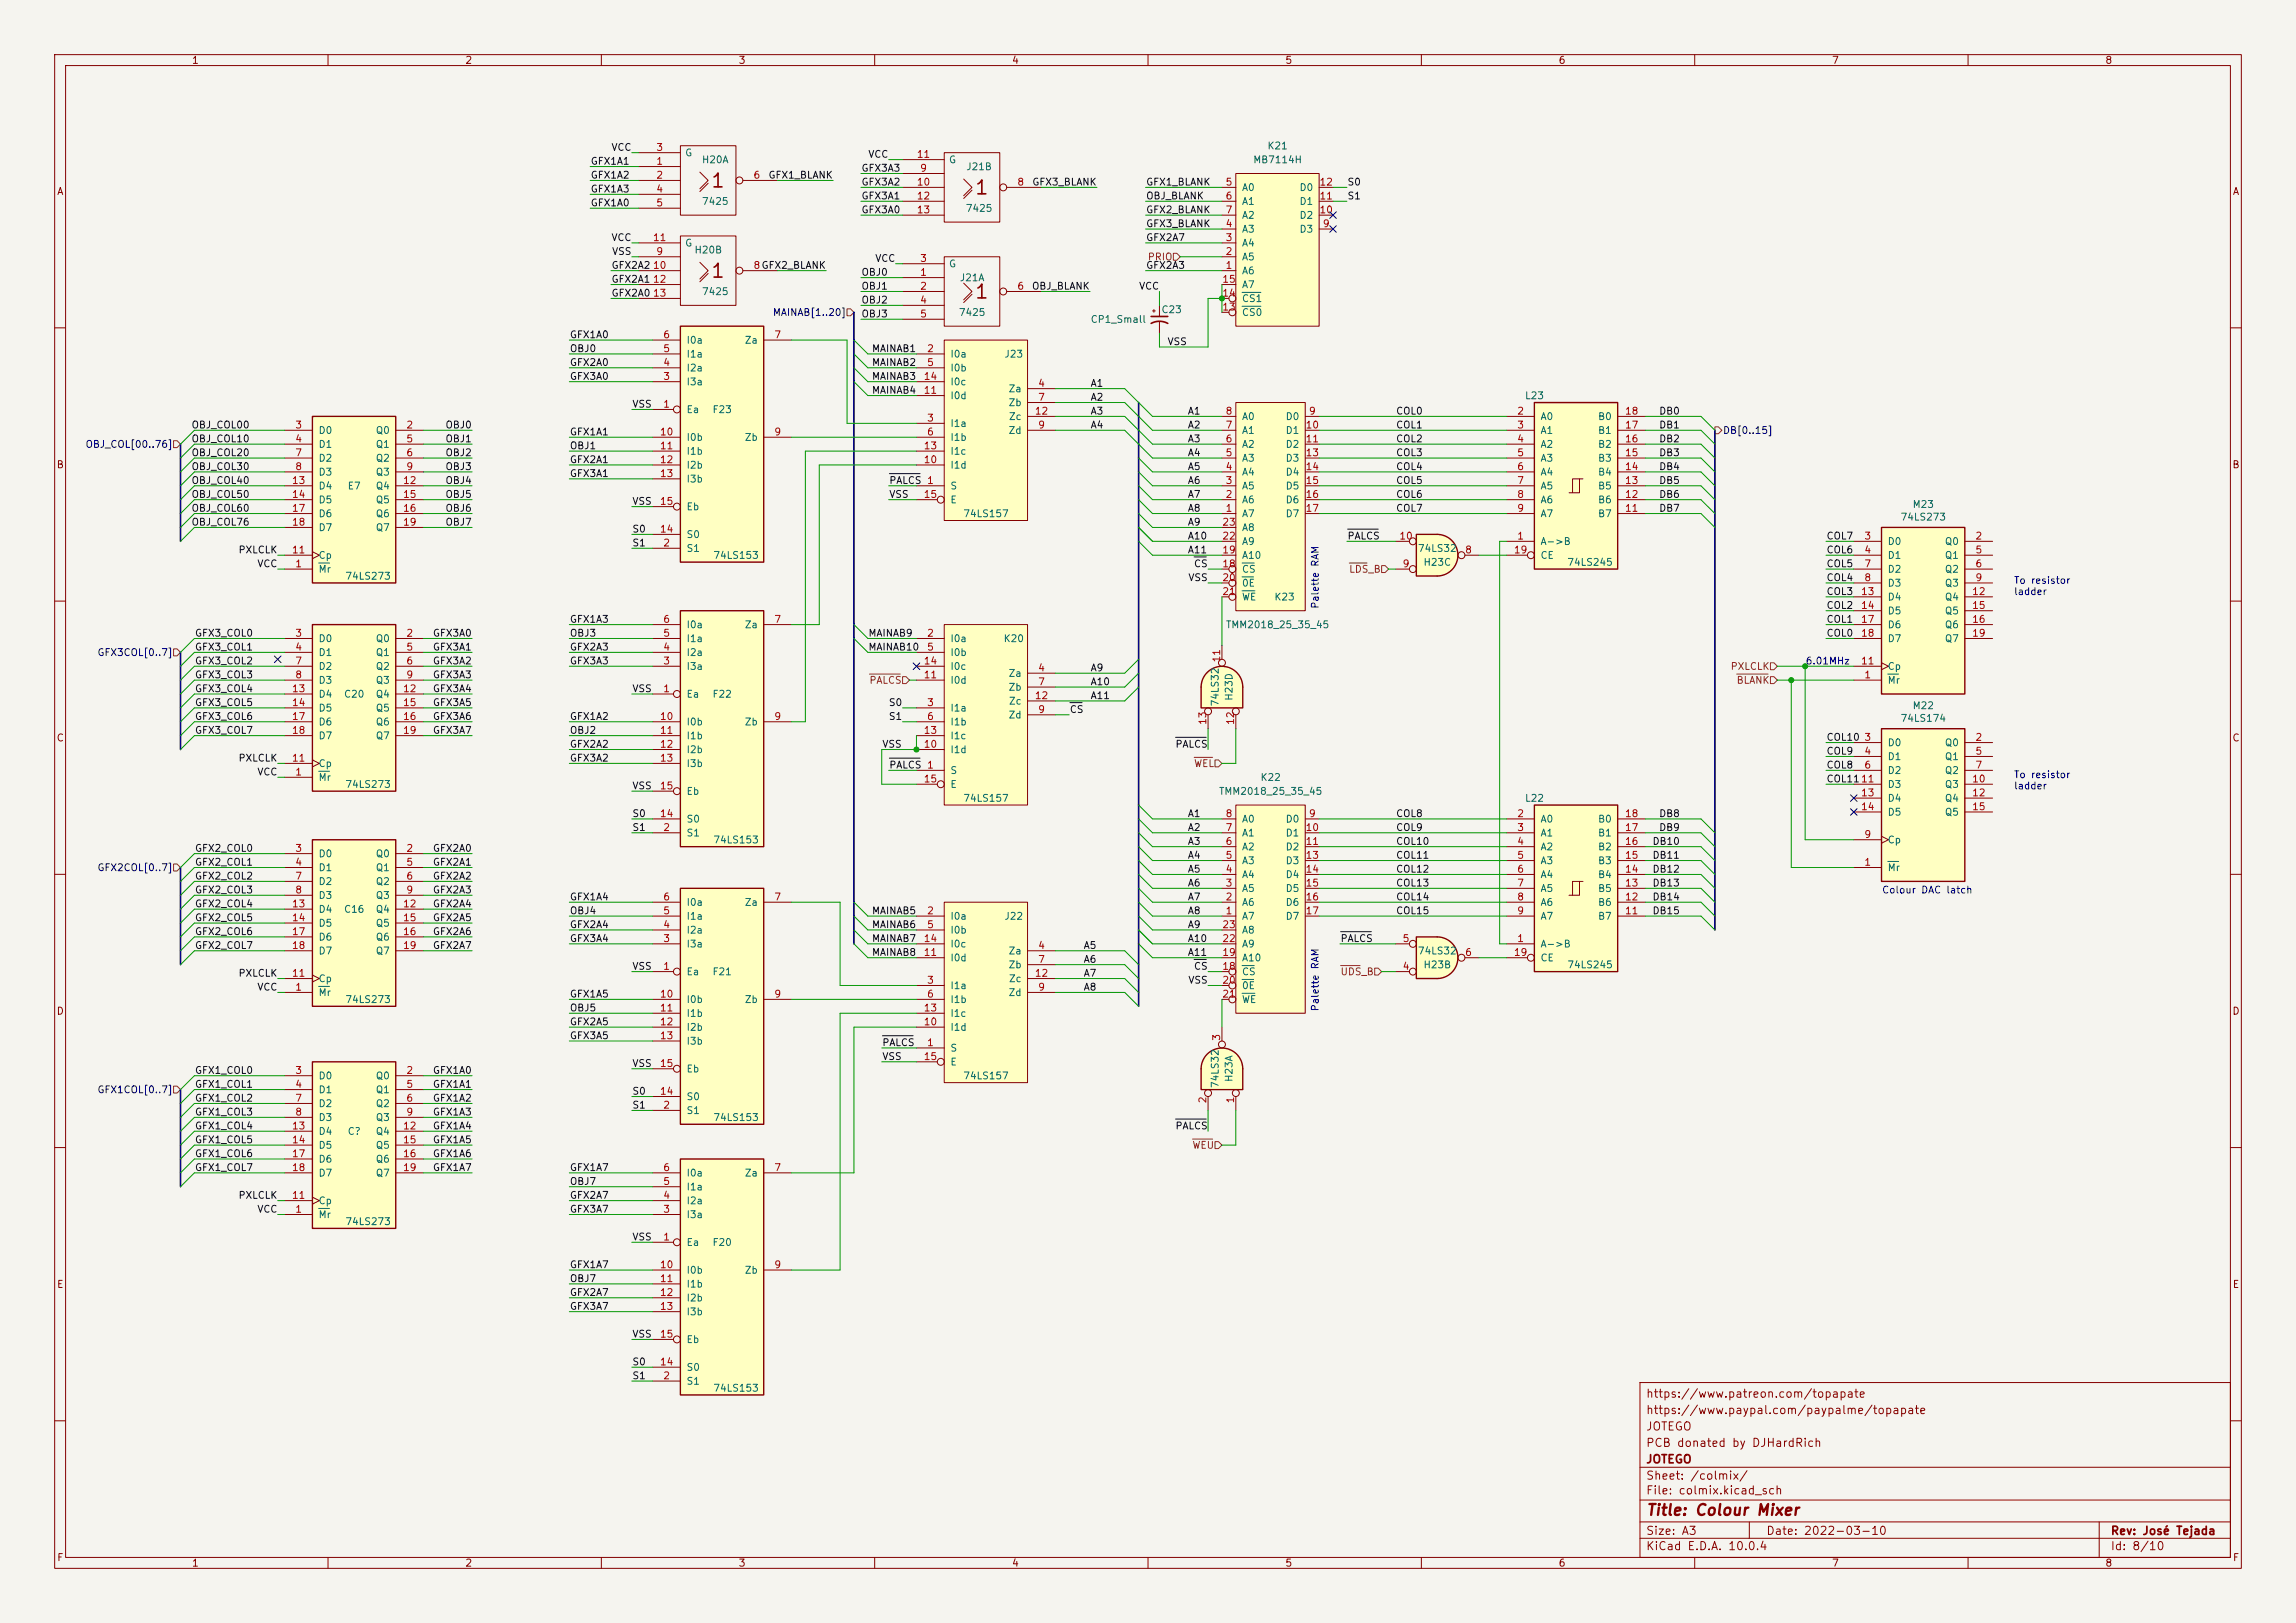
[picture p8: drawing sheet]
<svg xmlns="http://www.w3.org/2000/svg" width="420mm" height="297mm" viewBox="0 0 420 297" stroke-linecap="round" stroke-linejoin="round" font-family="sans-serif">
<defs><g id="words">
<g font-size="2.5" fill="#840000">
<text x="129.9" y="35">1</text>
<text x="178.1" y="36.2">1</text>
<text x="129.9" y="51.5">1</text>
<text x="178.1" y="55.3">1</text>
</g>
<text font-size="2" fill="#840000" x="301" y="277.8">Title: Colour Mixer</text>
<g font-size="1.5" fill="#840000">
<text x="301" y="256.1">https://www.patreon.com/topapate</text>
<text x="301" y="262.1">JOTEGO</text>
<text x="301" y="259.1">https://www.paypal.com/paypalme/topapate</text>
<text x="301" y="268.1">JOTEGO</text>
<text x="301" y="265.1">PCB donated by DJHardRich</text>
<text x="301" y="273.8">File: colmix.kicad_sch</text>
<text x="301" y="271.1">Sheet: /colmix/</text>
<text x="301" y="281.2">Size: A3</text>
<text x="323" y="281.2">Date: 2022-03-10</text>
<text x="386" y="281.2">Rev: José Tejada</text>
<text x="301" y="284">KiCad E.D.A. 10.0.4</text>
<text x="386" y="284">Id: 8/10</text>
</g>
<g font-size="1.3" fill="#840000">
<text x="35" y="12">1</text>
<text x="85" y="12">2</text>
<text x="135" y="12">3</text>
<text x="185" y="12">4</text>
<text x="235" y="12">5</text>
<text x="285" y="12">6</text>
<text x="335" y="12">7</text>
<text x="385" y="12">8</text>
<text x="10.3" y="36">A</text>
<text x="408.3" y="36">A</text>
<text x="10.3" y="86">B</text>
<text x="408.2" y="86">B</text>
<text x="10.3" y="136">C</text>
<text x="408.2" y="136">C</text>
<text x="10.3" y="186">D</text>
<text x="408.2" y="186">D</text>
<text x="10.3" y="236">E</text>
<text x="408.3" y="236">E</text>
<text x="10.3" y="286">F</text>
<text x="35" y="287">1</text>
<text x="85" y="287">2</text>
<text x="135" y="287">3</text>
<text x="185" y="287">4</text>
<text x="235" y="287">5</text>
<text x="285" y="287">6</text>
<text x="335" y="287">7</text>
<text x="385" y="287">8</text>
<text x="408.3" y="286">F</text>
</g>
<g font-size="1.3" fill="#0f0f0f">
<text x="111.7" y="27.9">VCC</text>
<text x="158.7" y="29.2">VCC</text>
<text x="107.9" y="30.4">GFX1A1</text>
<text x="107.9" y="35.5">GFX1A3</text>
<text x="107.9" y="33">GFX1A2</text>
<text x="140.5" y="33">GFX1_BLANK</text>
<text x="157.5" y="34.3">GFX3A2</text>
<text x="157.5" y="31.7">GFX3A3</text>
<text x="188.7" y="34.3">GFX3_BLANK</text>
<text x="209.5" y="34.3">GFX1_BLANK</text>
<text x="246.4" y="34.3">S0</text>
<text x="107.9" y="38.1">GFX1A0</text>
<text x="157.5" y="39.3">GFX3A0</text>
<text x="157.5" y="36.8">GFX3A1</text>
<text x="209.5" y="41.9">GFX3_BLANK</text>
<text x="209.5" y="39.3">GFX2_BLANK</text>
<text x="209.5" y="36.8">OBJ_BLANK</text>
<text x="246.4" y="36.8">S1</text>
<text x="111.7" y="44.4">VCC</text>
<text x="111.9" y="47">VSS</text>
<text x="209.5" y="44.4">GFX2A7</text>
<text x="111.8" y="49.5">GFX2A2</text>
<text x="111.8" y="52">GFX2A1</text>
<text x="157.5" y="50.8">OBJ0</text>
<text x="157.5" y="53.3">OBJ1</text>
<text x="160" y="48.2">VCC</text>
<text x="188.7" y="53.3">OBJ_BLANK</text>
<text x="208.3" y="53.3">VCC</text>
<text x="209.5" y="49.5">GFX2A3</text>
<text x="111.8" y="54.6">GFX2A0</text>
<text x="157.5" y="58.4">OBJ3</text>
<text x="157.5" y="55.8">OBJ2</text>
<text x="104.1" y="64.7">OBJ0</text>
<text x="104.1" y="62.2">GFX1A0</text>
<text x="159.4" y="64.7">MAINAB1</text>
<text x="213.5" y="63.5">VSS</text>
<text x="104.1" y="67.3">GFX2A0</text>
<text x="104.1" y="69.8">GFX3A0</text>
<text x="159.4" y="69.8">MAINAB3</text>
<text x="159.4" y="67.3">MAINAB2</text>
<text x="199.4" y="71.1">A1</text>
<text x="115.6" y="74.9">VSS</text>
<text x="159.4" y="72.4">MAINAB4</text>
<text x="199.4" y="73.6">A2</text>
<text x="199.4" y="76.2">A3</text>
<text x="217.2" y="76.2">A1</text>
<text x="255.3" y="76.2">COL0</text>
<text x="303.4" y="76.2">DB0</text>
<text x="34.9" y="83.8">OBJ_COL20</text>
<text x="34.9" y="78.7">OBJ_COL00</text>
<text x="34.9" y="81.2">OBJ_COL10</text>
<text x="81.4" y="81.2">OBJ1</text>
<text x="81.4" y="78.7">OBJ0</text>
<text x="81.4" y="83.8">OBJ2</text>
<text x="104.1" y="80">GFX1A1</text>
<text x="104.1" y="82.5">OBJ1</text>
<text x="199.4" y="78.7">A4</text>
<text x="217.2" y="83.8">A4</text>
<text x="217.2" y="78.7">A2</text>
<text x="217.2" y="81.2">A3</text>
<text x="255.3" y="78.7">COL1</text>
<text x="255.3" y="83.8">COL3</text>
<text x="255.3" y="81.2">COL2</text>
<text x="303.4" y="81.2">DB2</text>
<text x="303.4" y="83.8">DB3</text>
<text x="303.4" y="78.7">DB1</text>
<text x="34.9" y="88.9">OBJ_COL40</text>
<text x="34.9" y="86.3">OBJ_COL30</text>
<text x="81.4" y="86.3">OBJ3</text>
<text x="81.4" y="88.9">OBJ4</text>
<text x="104.1" y="87.6">GFX3A1</text>
<text x="104.1" y="85.1">GFX2A1</text>
<text x="162.6" y="88.9">PALCS 1</text>
<text x="217.2" y="86.3">A5</text>
<text x="217.2" y="88.9">A6</text>
<text x="255.3" y="86.3">COL4</text>
<text x="255.3" y="88.9">COL5</text>
<text x="303.4" y="86.3">DB4</text>
<text x="303.4" y="88.9">DB5</text>
<text x="34.9" y="91.4">OBJ_COL50</text>
<text x="34.9" y="93.9">OBJ_COL60</text>
<text x="81.4" y="91.4">OBJ5</text>
<text x="81.4" y="93.9">OBJ6</text>
<text x="115.6" y="92.7">VSS</text>
<text x="162.6" y="91.4">VSS</text>
<text x="217.2" y="91.4">A7</text>
<text x="217.2" y="93.9">A8</text>
<text x="255.3" y="93.9">COL7</text>
<text x="255.3" y="91.4">COL6</text>
<text x="303.4" y="91.4">DB6</text>
<text x="303.4" y="93.9">DB7</text>
<text x="34.9" y="96.5">OBJ_COL76</text>
<text x="43.5" y="101.6">PXLCLK</text>
<text x="81.4" y="96.5">OBJ7</text>
<text x="115.6" y="100.3">S1</text>
<text x="115.6" y="97.8">S0</text>
<text x="217.2" y="96.5">A9</text>
<text x="217.2" y="99">A10</text>
<text x="217.2" y="101.6">A11</text>
<text x="246.4" y="99">PALCS</text>
<text x="334" y="99">COL7</text>
<text x="334" y="101.6">COL6</text>
<text x="47" y="104.1">VCC</text>
<text x="217.3" y="106.6">VSS</text>
<text x="218.3" y="104.1">CS</text>
<text x="334" y="106.6">COL4</text>
<text x="334" y="104.1">COL5</text>
<text x="334" y="109.2">COL3</text>
<text x="334" y="111.7">COL2</text>
<text x="35.6" y="119.3">GFX3_COL1</text>
<text x="35.6" y="116.8">GFX3_COL0</text>
<text x="79.1" y="119.3">GFX3A1</text>
<text x="79.1" y="116.8">GFX3A0</text>
<text x="104.1" y="119.3">GFX2A3</text>
<text x="104.1" y="116.8">OBJ3</text>
<text x="104.1" y="114.3">GFX1A3</text>
<text x="158.7" y="116.8">MAINAB9</text>
<text x="158.7" y="119.3">MAINAB10</text>
<text x="334" y="116.8">COL0</text>
<text x="334" y="114.3">COL1</text>
<text x="35.6" y="121.9">GFX3_COL2</text>
<text x="35.6" y="124.4">GFX3_COL3</text>
<text x="79.1" y="121.9">GFX3A2</text>
<text x="79.1" y="124.4">GFX3A3</text>
<text x="104.1" y="121.9">GFX3A3</text>
<text x="199.4" y="123.2">A9</text>
<text x="199.4" y="125.7">A10</text>
<text x="35.6" y="129.5">GFX3_COL5</text>
<text x="35.6" y="127">GFX3_COL4</text>
<text x="79.1" y="127">GFX3A4</text>
<text x="79.1" y="129.5">GFX3A5</text>
<text x="115.6" y="127">VSS</text>
<text x="162.5" y="129.5">S0</text>
<text x="195.6" y="130.8">CS</text>
<text x="199.4" y="128.2">A11</text>
<text x="35.6" y="134.6">GFX3_COL7</text>
<text x="35.6" y="132">GFX3_COL6</text>
<text x="79.1" y="134.6">GFX3A7</text>
<text x="79.1" y="132">GFX3A6</text>
<text x="104.1" y="132">GFX1A2</text>
<text x="104.1" y="137.1">GFX2A2</text>
<text x="104.1" y="134.6">OBJ2</text>
<text x="161.3" y="137.1">VSS</text>
<text x="162.5" y="132">S1</text>
<text x="214.9" y="137.1">PALCS</text>
<text x="334" y="135.9">COL10</text>
<text x="43.5" y="139.7">PXLCLK</text>
<text x="47" y="142.2">VCC</text>
<text x="104.1" y="139.7">GFX3A2</text>
<text x="162.6" y="140.9">PALCS 1</text>
<text x="334" y="143.5">COL1111</text>
<text x="334" y="140.9">COL8</text>
<text x="334" y="138.4">COL9</text>
<text x="115.6" y="149.8">S0</text>
<text x="115.6" y="144.7">VSS</text>
<text x="217.2" y="149.8">A1</text>
<text x="255.3" y="149.8">COL8</text>
<text x="303.4" y="149.8">DB8</text>
<text x="115.6" y="152.4">S1</text>
<text x="217.2" y="154.9">A3</text>
<text x="217.2" y="152.4">A2</text>
<text x="255.3" y="154.9">COL10</text>
<text x="255.3" y="152.4">COL9</text>
<text x="302.2" y="154.9">DB10</text>
<text x="303.4" y="152.4">DB9</text>
<text x="35.6" y="156.2">GFX2_COL0</text>
<text x="35.6" y="161.3">GFX2_COL2</text>
<text x="35.6" y="158.7">GFX2_COL1</text>
<text x="79.1" y="156.2">GFX2A0</text>
<text x="79.1" y="158.7">GFX2A1</text>
<text x="79.1" y="161.3">GFX2A2</text>
<text x="217.2" y="157.4">A4</text>
<text x="217.2" y="160">A5</text>
<text x="255.3" y="157.4">COL11</text>
<text x="255.3" y="160">COL12</text>
<text x="302.2" y="160">DB12</text>
<text x="302.2" y="157.4">DB11</text>
<text x="35.6" y="163.8">GFX2_COL3</text>
<text x="35.6" y="166.3">GFX2_COL4</text>
<text x="79.1" y="163.8">GFX2A3</text>
<text x="79.1" y="166.3">GFX2A4</text>
<text x="104.1" y="165.1">GFX1A4</text>
<text x="104.1" y="167.6">OBJ4</text>
<text x="159.4" y="167.6">MAINAB5</text>
<text x="217.2" y="162.5">A6</text>
<text x="217.2" y="165.1">A7</text>
<text x="217.2" y="167.6">A8</text>
<text x="255.3" y="162.5">COL13</text>
<text x="255.3" y="165.1">COL14</text>
<text x="255.3" y="167.6">COL15</text>
<text x="302.2" y="165.1">DB14</text>
<text x="302.2" y="167.6">DB15</text>
<text x="302.2" y="162.5">DB13</text>
<text x="35.6" y="174">GFX2_COL7</text>
<text x="35.6" y="168.9">GFX2_COL5</text>
<text x="35.6" y="171.4">GFX2_COL6</text>
<text x="79.1" y="168.9">GFX2A5</text>
<text x="79.1" y="174">GFX2A7</text>
<text x="79.1" y="171.4">GFX2A6</text>
<text x="104.1" y="172.7">GFX3A4</text>
<text x="104.1" y="170.1">GFX2A4</text>
<text x="159.4" y="172.7">MAINAB7</text>
<text x="159.4" y="170.1">MAINAB6</text>
<text x="198.1" y="174">A5</text>
<text x="217.2" y="172.7">A10</text>
<text x="217.2" y="170.1">A9</text>
<text x="245.1" y="172.7">PALCS</text>
<text x="43.5" y="179">PXLCLK</text>
<text x="115.6" y="177.8">VSS</text>
<text x="159.4" y="175.2">MAINAB8</text>
<text x="198.1" y="176.5">A6</text>
<text x="198.1" y="179">A7</text>
<text x="217.2" y="175.2">A11</text>
<text x="218.3" y="177.8">CS</text>
<text x="47" y="181.6">VCC</text>
<text x="104.1" y="182.8">GFX1A5</text>
<text x="104.1" y="185.4">OBJ5</text>
<text x="198.1" y="181.6">A8</text>
<text x="217.3" y="180.3">VSS</text>
<text x="104.1" y="187.9">GFX2A5</text>
<text x="104.1" y="190.5">GFX3A5</text>
<text x="161.3" y="191.7">PALCS</text>
<text x="35.6" y="196.8">GFX1_COL0</text>
<text x="79.1" y="196.8">GFX1A0</text>
<text x="115.6" y="195.5">VSS</text>
<text x="161.3" y="194.3">VSS</text>
<text x="35.6" y="199.4">GFX1_COL1</text>
<text x="35.6" y="201.9">GFX1_COL2</text>
<text x="79.1" y="201.9">GFX1A2</text>
<text x="79.1" y="199.4">GFX1A1</text>
<text x="115.6" y="200.6">S0</text>
<text x="115.6" y="203.2">S1</text>
<text x="35.6" y="207">GFX1_COL4</text>
<text x="35.6" y="209.5">GFX1_COL5</text>
<text x="35.6" y="204.4">GFX1_COL3</text>
<text x="79.1" y="204.4">GFX1A3</text>
<text x="79.1" y="207">GFX1A4</text>
<text x="79.1" y="209.5">GFX1A5</text>
<text x="214.9" y="207">PALCS</text>
<text x="35.6" y="212.1">GFX1_COL6</text>
<text x="35.6" y="214.6">GFX1_COL7</text>
<text x="79.1" y="214.6">GFX1A7</text>
<text x="79.1" y="212.1">GFX1A6</text>
<text x="104.1" y="214.6">GFX1A7</text>
<text x="43.5" y="219.7">PXLCLK</text>
<text x="104.1" y="217.1">OBJ7</text>
<text x="104.1" y="219.7">GFX2A7</text>
<text x="47" y="222.2">VCC</text>
<text x="104.1" y="222.2">GFX3A7</text>
<text x="115.6" y="227.3">VSS</text>
<text x="104.1" y="232.4">GFX1A7</text>
<text x="104.1" y="237.5">GFX2A7</text>
<text x="104.1" y="234.9">OBJ7</text>
<text x="104.1" y="240">GFX3A7</text>
<text x="115.6" y="245.1">VSS</text>
<text x="115.6" y="250.2">S0</text>
<text x="115.6" y="252.7">S1</text>
</g>
<g font-size="1.3" fill="#a90000">
<text x="119.9" y="27.9">3</text>
<text x="167.6" y="29.2">11</text>
<text x="119.9" y="30.5">1</text>
<text x="119.9" y="33">2</text>
<text x="119.9" y="35.5">4</text>
<text x="137.7" y="33">6</text>
<text x="167.6" y="34.3">10</text>
<text x="168.2" y="31.7">9</text>
<text x="186" y="34.3">8</text>
<text x="224.1" y="34.3">5</text>
<text x="241.3" y="34.3">12</text>
<text x="119.9" y="38.1">5</text>
<text x="167.6" y="36.8">12</text>
<text x="167.6" y="39.3">13</text>
<text x="224.1" y="41.9">4</text>
<text x="224.1" y="36.8">6</text>
<text x="224.1" y="39.3">7</text>
<text x="241.3" y="39.3">10</text>
<text x="241.3" y="36.8">11</text>
<text x="241.9" y="41.9">9</text>
<text x="119.3" y="44.4">11</text>
<text x="119.9" y="47">9</text>
<text x="224.1" y="47">2</text>
<text x="224.1" y="44.4">3</text>
<text x="119.3" y="49.5">10</text>
<text x="119.3" y="52">12</text>
<text x="137.7" y="49.5">8GFX2_BLANK</text>
<text x="168.2" y="50.8">1</text>
<text x="168.2" y="53.3">2</text>
<text x="168.2" y="48.2">3</text>
<text x="186" y="53.3">6</text>
<text x="223.5" y="52">15</text>
<text x="224.1" y="49.5">1</text>
<text x="119.3" y="54.6">13</text>
<text x="168.2" y="55.9">4</text>
<text x="168.2" y="58.4">5</text>
<text x="223.5" y="57.1">13</text>
<text x="223.5" y="54.6">14</text>
<text x="121.2" y="64.7">5</text>
<text x="121.2" y="62.2">6</text>
<text x="141.5" y="62.2">7</text>
<text x="169.5" y="64.7">2</text>
<text x="121.2" y="69.8">3</text>
<text x="121.2" y="67.3">4</text>
<text x="168.9" y="69.8">14</text>
<text x="169.5" y="67.3">5</text>
<text x="189.8" y="71.1">4</text>
<text x="121.2" y="74.9">1</text>
<text x="168.9" y="72.4">11</text>
<text x="169.5" y="77.4">3</text>
<text x="189.2" y="76.2">12</text>
<text x="189.8" y="73.6">7</text>
<text x="224.1" y="76.2">8</text>
<text x="239.3" y="76.2">9</text>
<text x="277.4" y="76.2">2</text>
<text x="297.1" y="76.2">18</text>
<text x="53.9" y="78.7">3</text>
<text x="53.9" y="81.3">4</text>
<text x="53.9" y="83.8">7</text>
<text x="74.2" y="78.7">2</text>
<text x="74.2" y="81.3">5</text>
<text x="74.2" y="83.8">6</text>
<text x="120.6" y="80">10</text>
<text x="120.6" y="82.5">11</text>
<text x="141.5" y="80">9</text>
<text x="168.9" y="82.5">13</text>
<text x="169.5" y="80">6</text>
<text x="189.8" y="78.7">9</text>
<text x="224.1" y="83.8">5</text>
<text x="224.1" y="81.3">6</text>
<text x="224.1" y="78.7">7</text>
<text x="238.7" y="78.7">10</text>
<text x="238.7" y="81.3">11</text>
<text x="238.7" y="83.8">13</text>
<text x="277.4" y="78.7">3</text>
<text x="277.4" y="81.3">4</text>
<text x="277.4" y="83.8">5</text>
<text x="297.1" y="83.8">15</text>
<text x="297.1" y="81.3">16</text>
<text x="297.1" y="78.7">17</text>
<text x="53.3" y="88.9">13</text>
<text x="53.9" y="86.3">8</text>
<text x="73.6" y="88.9">12</text>
<text x="74.2" y="86.3">9</text>
<text x="120.6" y="85.1">12</text>
<text x="120.6" y="87.6">13</text>
<text x="168.9" y="85.1">10</text>
<text x="224.1" y="88.9">3</text>
<text x="224.1" y="86.3">4</text>
<text x="238.7" y="86.3">14</text>
<text x="238.7" y="88.9">15</text>
<text x="277.4" y="86.3">6</text>
<text x="277.4" y="88.9">7</text>
<text x="297.1" y="88.9">13</text>
<text x="297.1" y="86.3">14</text>
<text x="53.3" y="91.4">14</text>
<text x="53.3" y="94">17</text>
<text x="73.6" y="91.4">15</text>
<text x="73.6" y="94">16</text>
<text x="120.6" y="92.7">15</text>
<text x="168.9" y="91.4">15</text>
<text x="224.1" y="94">1</text>
<text x="224.1" y="91.4">2</text>
<text x="238.7" y="91.4">16</text>
<text x="238.7" y="94">17</text>
<text x="277.4" y="91.4">8</text>
<text x="277.4" y="94">9</text>
<text x="297.1" y="94">11</text>
<text x="297.1" y="91.4">12</text>
<text x="53.3" y="101.6">11</text>
<text x="53.3" y="96.5">18</text>
<text x="73.6" y="96.5">19</text>
<text x="120.6" y="97.8">14</text>
<text x="121.2" y="100.3">2</text>
<text x="223.5" y="101.6">19</text>
<text x="223.5" y="99">22</text>
<text x="223.5" y="96.5">23</text>
<text x="255.9" y="99">10</text>
<text x="267.9" y="101.6">8</text>
<text x="276.8" y="101.6">19</text>
<text x="277.4" y="99">1</text>
<text x="340.9" y="99">3</text>
<text x="340.9" y="101.6">4</text>
<text x="361.2" y="99">2</text>
<text x="361.2" y="101.6">5</text>
<text x="53.9" y="104.1">1</text>
<text x="223.5" y="104.1">18</text>
<text x="223.5" y="106.7">20</text>
<text x="256.5" y="104.1">9</text>
<text x="340.9" y="104.1">7</text>
<text x="340.9" y="106.7">8</text>
<text x="361.2" y="104.1">6</text>
<text x="361.2" y="106.7">9</text>
<text x="223.5" y="109.2">21</text>
<text x="340.3" y="109.2">13</text>
<text x="340.3" y="111.7">14</text>
<text x="360.6" y="109.2">12</text>
<text x="360.6" y="111.7">15</text>
<text x="53.9" y="116.8">3</text>
<text x="53.9" y="119.4">4</text>
<text x="74.2" y="116.8">2</text>
<text x="74.2" y="119.4">5</text>
<text x="121.2" y="119.4">4</text>
<text x="121.2" y="116.8">5</text>
<text x="121.2" y="114.3">6</text>
<text x="141.5" y="114.3">7</text>
<text x="169.5" y="116.8">2</text>
<text x="169.5" y="119.4">5</text>
<text x="340.3" y="114.3">17</text>
<text x="340.3" y="116.8">18</text>
<text x="360.6" y="114.3">16</text>
<text x="360.6" y="116.8">19</text>
<text x="53.9" y="121.9">7</text>
<text x="53.9" y="124.4">8</text>
<text x="74.2" y="121.9">6</text>
<text x="74.2" y="124.4">9</text>
<text x="121.2" y="121.9">3</text>
<text x="168.9" y="124.4">11</text>
<text x="168.9" y="121.9">14</text>
<text x="189.8" y="123.2">4</text>
<text x="189.8" y="125.7">7</text>
<text x="223.5" y="121.3" transform="rotate(-90 223.5 121.3)">11</text>
<text x="340.3" y="121.9">11</text>
<text x="340.9" y="124.4">1</text>
<text x="53.3" y="127">13</text>
<text x="53.3" y="129.5">14</text>
<text x="73.6" y="127">12</text>
<text x="73.6" y="129.5">15</text>
<text x="121.2" y="127">1</text>
<text x="169.5" y="129.5">3</text>
<text x="189.2" y="128.2">12</text>
<text x="189.8" y="130.8">9</text>
<text x="53.3" y="132.1">17</text>
<text x="53.3" y="134.6">18</text>
<text x="73.6" y="132.1">16</text>
<text x="73.6" y="134.6">19</text>
<text x="120.6" y="132.1">10</text>
<text x="120.6" y="134.6">11</text>
<text x="120.6" y="137.1">12</text>
<text x="141.5" y="132.1">9</text>
<text x="168.9" y="137.1">10</text>
<text x="168.9" y="134.6">13</text>
<text x="169.5" y="132.1">6</text>
<text x="221" y="132.8" transform="rotate(-90 221 132.8)">13</text>
<text x="226" y="132.8" transform="rotate(-90 226 132.8)">12</text>
<text x="340.9" y="135.9">3</text>
<text x="361.2" y="135.9">2</text>
<text x="53.3" y="139.7">11</text>
<text x="53.9" y="142.2">1</text>
<text x="120.6" y="139.7">13</text>
<text x="168.9" y="143.5">15</text>
<text x="340.9" y="138.4">4</text>
<text x="340.9" y="140.9">6</text>
<text x="360.6" y="143.5">10</text>
<text x="361.2" y="138.4">5</text>
<text x="361.2" y="140.9">7</text>
<text x="120.6" y="149.8">14</text>
<text x="120.6" y="144.8">15</text>
<text x="224.1" y="149.8">8</text>
<text x="239.3" y="149.8">9</text>
<text x="277.4" y="149.8">2</text>
<text x="297.1" y="149.8">18</text>
<text x="340.3" y="146">13</text>
<text x="340.3" y="148.6">14</text>
<text x="360.6" y="146">12</text>
<text x="360.6" y="148.6">15</text>
<text x="121.2" y="152.4">2</text>
<text x="224.1" y="154.9">6</text>
<text x="224.1" y="152.4">7</text>
<text x="238.7" y="152.4">10</text>
<text x="238.7" y="154.9">11</text>
<text x="277.4" y="152.4">3</text>
<text x="277.4" y="154.9">4</text>
<text x="297.1" y="154.9">16</text>
<text x="297.1" y="152.4">17</text>
<text x="340.9" y="153.6">9</text>
<text x="53.9" y="156.2">3</text>
<text x="53.9" y="158.7">4</text>
<text x="53.9" y="161.3">7</text>
<text x="74.2" y="156.2">2</text>
<text x="74.2" y="158.7">5</text>
<text x="74.2" y="161.3">6</text>
<text x="224.1" y="160">4</text>
<text x="224.1" y="157.5">5</text>
<text x="238.7" y="157.5">13</text>
<text x="238.7" y="160">14</text>
<text x="277.4" y="157.5">5</text>
<text x="277.4" y="160">6</text>
<text x="297.1" y="160">14</text>
<text x="297.1" y="157.5">15</text>
<text x="340.9" y="158.7">1</text>
<text x="53.3" y="166.3">13</text>
<text x="53.9" y="163.8">8</text>
<text x="73.6" y="166.3">12</text>
<text x="74.2" y="163.8">9</text>
<text x="121.2" y="167.6">5</text>
<text x="121.2" y="165.1">6</text>
<text x="141.5" y="165.1">7</text>
<text x="169.5" y="167.6">2</text>
<text x="224.1" y="167.6">1</text>
<text x="224.1" y="165.1">2</text>
<text x="224.1" y="162.5">3</text>
<text x="238.7" y="162.5">15</text>
<text x="238.7" y="165.1">16</text>
<text x="238.7" y="167.6">17</text>
<text x="277.4" y="162.5">7</text>
<text x="277.4" y="165.1">8</text>
<text x="277.4" y="167.6">9</text>
<text x="297.1" y="167.6">11</text>
<text x="297.1" y="165.1">12</text>
<text x="297.1" y="162.5">13</text>
<text x="53.3" y="168.9">14</text>
<text x="53.3" y="171.4">17</text>
<text x="53.3" y="174">18</text>
<text x="73.6" y="168.9">15</text>
<text x="73.6" y="171.4">16</text>
<text x="73.6" y="174">19</text>
<text x="121.2" y="172.7">3</text>
<text x="121.2" y="170.2">4</text>
<text x="168.9" y="172.7">14</text>
<text x="169.5" y="170.2">5</text>
<text x="189.8" y="174">4</text>
<text x="223.5" y="172.7">22</text>
<text x="223.5" y="170.2">23</text>
<text x="256.5" y="172.7">5</text>
<text x="277.4" y="172.7">1</text>
<text x="53.3" y="179">11</text>
<text x="121.2" y="177.8">1</text>
<text x="168.9" y="175.2">11</text>
<text x="189.2" y="179">12</text>
<text x="189.8" y="176.5">7</text>
<text x="223.5" y="177.8">18</text>
<text x="223.5" y="175.2">19</text>
<text x="256.5" y="177.8">4</text>
<text x="267.9" y="175.2">6</text>
<text x="276.8" y="175.2">19</text>
<text x="53.9" y="181.6">1</text>
<text x="120.6" y="182.9">10</text>
<text x="120.6" y="185.4">11</text>
<text x="141.5" y="182.9">9</text>
<text x="168.9" y="185.4">13</text>
<text x="169.5" y="180.3">3</text>
<text x="169.5" y="182.9">6</text>
<text x="189.8" y="181.6">9</text>
<text x="223.5" y="180.3">20</text>
<text x="223.5" y="182.9">21</text>
<text x="120.6" y="187.9">12</text>
<text x="120.6" y="190.5">13</text>
<text x="168.9" y="187.9">10</text>
<text x="169.5" y="191.7">1</text>
<text x="223.5" y="190.6" transform="rotate(-90 223.5 190.6)">3</text>
<text x="53.9" y="196.8">3</text>
<text x="74.2" y="196.8">2</text>
<text x="120.6" y="195.6">15</text>
<text x="168.9" y="194.3">15</text>
<text x="53.9" y="199.4">4</text>
<text x="53.9" y="201.9">7</text>
<text x="74.2" y="199.4">5</text>
<text x="74.2" y="201.9">6</text>
<text x="120.6" y="200.6">14</text>
<text x="121.2" y="203.2">2</text>
<text x="221" y="202" transform="rotate(-90 221 202)">2</text>
<text x="226" y="202" transform="rotate(-90 226 202)">1</text>
<text x="53.3" y="207">13</text>
<text x="53.3" y="209.5">14</text>
<text x="53.9" y="204.4">8</text>
<text x="73.6" y="207">12</text>
<text x="73.6" y="209.5">15</text>
<text x="74.2" y="204.4">9</text>
<text x="53.3" y="212.1">17</text>
<text x="53.3" y="214.6">18</text>
<text x="73.6" y="212.1">16</text>
<text x="73.6" y="214.6">19</text>
<text x="121.2" y="214.6">6</text>
<text x="141.5" y="214.6">7</text>
<text x="53.3" y="219.7">11</text>
<text x="121.2" y="219.7">4</text>
<text x="121.2" y="217.1">5</text>
<text x="53.9" y="222.2">1</text>
<text x="121.2" y="227.3">1</text>
<text x="121.2" y="222.2">3</text>
<text x="120.6" y="232.4">10</text>
<text x="141.5" y="232.4">9</text>
<text x="120.6" y="234.9">11</text>
<text x="120.6" y="237.5">12</text>
<text x="120.6" y="240">13</text>
<text x="120.6" y="245.1">15</text>
<text x="120.6" y="250.2">14</text>
<text x="121.2" y="252.7">2</text>
</g>
<g font-size="1.3" fill="#006464">
<text x="125.2" y="28.9">G</text>
<text x="231.7" y="27.6">K21</text>
<text x="128.3" y="30.2">H20A</text>
<text x="173.5" y="30.2">G</text>
<text x="176.6" y="31.5">J21B</text>
<text x="227.1" y="35.3">A0</text>
<text x="229.1" y="30.2">MB7114H</text>
<text x="237.6" y="35.3">D0</text>
<text x="128.3" y="37.8">7425</text>
<text x="176.5" y="39.1">7425</text>
<text x="227.1" y="37.8">A1</text>
<text x="227.1" y="40.3">A2</text>
<text x="237.6" y="40.3">D2</text>
<text x="237.6" y="37.8">D1</text>
<text x="125.2" y="45.4">G</text>
<text x="126.9" y="46.7">H20B</text>
<text x="227.1" y="48">A5</text>
<text x="227.1" y="45.4">A4</text>
<text x="227.1" y="42.9">A3</text>
<text x="237.6" y="42.9">D3</text>
<text x="173.5" y="49.2">G</text>
<text x="175.5" y="51.8">J21A</text>
<text x="227.1" y="50.5">A6</text>
<text x="227.1" y="53">A7</text>
<text x="128.3" y="54.3">7425</text>
<text x="175.3" y="58.1">7425</text>
<text x="199.4" y="59.4">CP1_Small</text>
<text x="212.4" y="57.6">C23</text>
<text x="227.1" y="58.1">CS0</text>
<text x="227.1" y="55.6">CS1</text>
<text x="125.5" y="65.7">I1a</text>
<text x="125.5" y="63.2">I0a</text>
<text x="136.1" y="63.2">Za</text>
<text x="173.7" y="65.7">I0a</text>
<text x="183.6" y="65.7">J23</text>
<text x="125.5" y="70.8">I3a</text>
<text x="125.5" y="68.3">I2a</text>
<text x="173.7" y="68.3">I0b</text>
<text x="173.7" y="70.8">I0c</text>
<text x="125.5" y="75.9">Ea</text>
<text x="130.2" y="75.9">F23</text>
<text x="173.7" y="73.4">I0d</text>
<text x="184.4" y="72.1">Za</text>
<text x="184.4" y="74.6">Zb</text>
<text x="184.4" y="77.2">Zc</text>
<text x="227.1" y="77.2">A0</text>
<text x="235.1" y="77.2">D0</text>
<text x="278.8" y="73.4">L23</text>
<text x="281.7" y="77.2">A0</text>
<text x="292.2" y="77.2">B0</text>
<text x="58.2" y="79.7">D0</text>
<text x="58.2" y="82.3">D1</text>
<text x="68.6" y="79.7">Q0</text>
<text x="68.6" y="82.3">Q1</text>
<text x="125.5" y="81">I0b</text>
<text x="125.5" y="83.5">I1b</text>
<text x="136.1" y="81">Zb</text>
<text x="173.7" y="78.4">I1a</text>
<text x="173.7" y="81">I1b</text>
<text x="173.7" y="83.5">I1c</text>
<text x="184.4" y="79.7">Zd</text>
<text x="227.1" y="82.3">A2</text>
<text x="227.1" y="79.7">A1</text>
<text x="235.1" y="79.7">D1</text>
<text x="235.1" y="82.3">D2</text>
<text x="281.7" y="79.7">A1</text>
<text x="281.7" y="82.3">A2</text>
<text x="292.2" y="82.3">B2</text>
<text x="292.2" y="79.7">B1</text>
<text x="58.2" y="84.8">D2</text>
<text x="58.2" y="87.3">D3</text>
<text x="58.2" y="89.9">D4</text>
<text x="63.5" y="89.9">E7</text>
<text x="68.6" y="84.8">Q2</text>
<text x="68.6" y="87.3">Q3</text>
<text x="68.6" y="89.9">Q4</text>
<text x="125.5" y="86.1">I2b</text>
<text x="125.5" y="88.6">I3b</text>
<text x="173.7" y="89.9">S</text>
<text x="173.7" y="86.1">I1d</text>
<text x="227.1" y="89.9">A5</text>
<text x="227.1" y="87.3">A4</text>
<text x="227.1" y="84.8">A3</text>
<text x="235.1" y="84.8">D3</text>
<text x="235.1" y="87.3">D4</text>
<text x="235.1" y="89.9">D5</text>
<text x="281.7" y="84.8">A3</text>
<text x="281.7" y="87.3">A4</text>
<text x="281.7" y="89.9">A5</text>
<text x="292.2" y="89.9">B5</text>
<text x="292.2" y="87.3">B4</text>
<text x="292.2" y="84.8">B3</text>
<text x="58.2" y="92.4">D5</text>
<text x="58.2" y="95">D6</text>
<text x="68.6" y="92.4">Q5</text>
<text x="68.6" y="95">Q6</text>
<text x="125.5" y="93.7">Eb</text>
<text x="173.7" y="92.4">E</text>
<text x="176.1" y="95">74LS157</text>
<text x="227.1" y="95">A7</text>
<text x="227.1" y="92.4">A6</text>
<text x="235.1" y="92.4">D6</text>
<text x="235.1" y="95">D7</text>
<text x="281.7" y="92.4">A6</text>
<text x="281.7" y="95">A7</text>
<text x="292.2" y="95">B7</text>
<text x="292.2" y="92.4">B6</text>
<text x="347.5" y="95.6">74LS273</text>
<text x="349.8" y="93.2">M23</text>
<text x="58.2" y="97.5">D7</text>
<text x="68.6" y="97.5">Q7</text>
<text x="125.5" y="101.3">S1</text>
<text x="125.5" y="98.8">S0</text>
<text x="227.1" y="100">A9</text>
<text x="227.1" y="97.5">A8</text>
<text x="259.3" y="101.3">74LS32</text>
<text x="281.7" y="100">A-&gt;B</text>
<text x="345.2" y="100">D0</text>
<text x="355.7" y="100">Q0</text>
<text x="58.2" y="105.1">Mr</text>
<text x="58.2" y="102.6">Cp</text>
<text x="63.1" y="106.4">74LS273</text>
<text x="130.4" y="102.6">74LS153</text>
<text x="227.1" y="105.1">CS</text>
<text x="227.1" y="102.6">A10</text>
<text x="227.1" y="107.7">0E</text>
<text x="260.3" y="103.8">H23C</text>
<text x="281.7" y="102.6">CE</text>
<text x="286.6" y="103.8">74LS245</text>
<text x="345.2" y="102.6">D1</text>
<text x="345.2" y="105.1">D2</text>
<text x="345.2" y="107.7">D3</text>
<text x="355.7" y="102.6">Q1</text>
<text x="355.7" y="105.1">Q2</text>
<text x="355.7" y="107.7">Q3</text>
<text x="227.1" y="110.2">WE</text>
<text x="233" y="110.2">K23</text>
<text x="345.2" y="110.2">D4</text>
<text x="345.2" y="112.7">D5</text>
<text x="355.7" y="110.2">Q4</text>
<text x="355.7" y="112.7">Q5</text>
<text x="58.2" y="117.8">D0</text>
<text x="68.6" y="117.8">Q0</text>
<text x="125.5" y="117.8">I1a</text>
<text x="125.5" y="115.3">I0a</text>
<text x="136.1" y="115.3">Za</text>
<text x="173.7" y="117.8">I0a</text>
<text x="183.5" y="117.8">K20</text>
<text x="224.1" y="115.3">TMM2018_25_35_45</text>
<text x="345.2" y="115.3">D6</text>
<text x="345.2" y="117.8">D7</text>
<text x="355.7" y="115.3">Q6</text>
<text x="355.7" y="117.8">Q7</text>
<text x="58.2" y="120.4">D1</text>
<text x="58.2" y="122.9">D2</text>
<text x="58.2" y="125.4">D3</text>
<text x="68.6" y="120.4">Q1</text>
<text x="68.6" y="122.9">Q2</text>
<text x="68.6" y="125.4">Q3</text>
<text x="125.5" y="122.9">I3a</text>
<text x="125.5" y="120.4">I2a</text>
<text x="173.7" y="120.4">I0b</text>
<text x="173.7" y="125.4">I0d</text>
<text x="173.7" y="122.9">I0c</text>
<text x="184.4" y="124.2">Za</text>
<text x="345.2" y="125.4">Mr</text>
<text x="345.2" y="122.9">Cp</text>
<text x="58.2" y="128">D4</text>
<text x="58.2" y="130.5">D5</text>
<text x="62.8" y="128">C20</text>
<text x="68.6" y="128">Q4</text>
<text x="68.6" y="130.5">Q5</text>
<text x="125.5" y="128">Ea</text>
<text x="130.2" y="128">F22</text>
<text x="173.7" y="130.5">I1a</text>
<text x="184.4" y="126.7">Zb</text>
<text x="184.4" y="131.8">Zd</text>
<text x="184.4" y="129.2">Zc</text>
<text x="223.2" y="129.4" transform="rotate(-90 223.2 129.4)">74LS32</text>
<text x="225.8" y="128.3" transform="rotate(-90 225.8 128.3)">H23D</text>
<text x="349.8" y="130.1">M22</text>
<text x="58.2" y="133.1">D6</text>
<text x="58.2" y="135.6">D7</text>
<text x="68.6" y="133.1">Q6</text>
<text x="68.6" y="135.6">Q7</text>
<text x="125.5" y="133.1">I0b</text>
<text x="125.5" y="135.6">I1b</text>
<text x="136.1" y="133.1">Zb</text>
<text x="173.7" y="133.1">I1b</text>
<text x="173.7" y="135.6">I1c</text>
<text x="345.2" y="136.9">D0</text>
<text x="347.5" y="132.4">74LS174</text>
<text x="355.7" y="136.9">Q0</text>
<text x="58.2" y="143.2">Mr</text>
<text x="58.2" y="140.7">Cp</text>
<text x="125.5" y="138.1">I2b</text>
<text x="125.5" y="140.7">I3b</text>
<text x="173.7" y="141.9">S</text>
<text x="173.7" y="138.1">I1d</text>
<text x="230.5" y="143.2">K22</text>
<text x="345.2" y="139.4">D1</text>
<text x="345.2" y="141.9">D2</text>
<text x="355.7" y="139.4">Q1</text>
<text x="355.7" y="141.9">Q2</text>
<text x="63.1" y="144.5">74LS273</text>
<text x="125.5" y="145.8">Eb</text>
<text x="173.7" y="144.5">E</text>
<text x="176.1" y="147">74LS157</text>
<text x="222.9" y="145.8">TMM2018_25_35_45</text>
<text x="278.8" y="147">L22</text>
<text x="345.2" y="144.5">D3</text>
<text x="345.2" y="147">D4</text>
<text x="345.2" y="149.6">D5</text>
<text x="355.7" y="144.5">Q3</text>
<text x="355.7" y="147">Q4</text>
<text x="355.7" y="149.6">Q5</text>
<text x="125.5" y="153.4">S1</text>
<text x="125.5" y="150.8">S0</text>
<text x="130.4" y="154.6">74LS153</text>
<text x="227.1" y="155.9">A2</text>
<text x="227.1" y="153.4">A1</text>
<text x="227.1" y="150.8">A0</text>
<text x="235.1" y="150.8">D0</text>
<text x="235.1" y="153.4">D1</text>
<text x="235.1" y="155.9">D2</text>
<text x="281.7" y="150.8">A0</text>
<text x="281.7" y="153.4">A1</text>
<text x="281.7" y="155.9">A2</text>
<text x="292.2" y="155.9">B2</text>
<text x="292.2" y="153.4">B1</text>
<text x="292.2" y="150.8">B0</text>
<text x="345.2" y="154.6">Cp</text>
<text x="58.2" y="157.2">D0</text>
<text x="58.2" y="159.7">D1</text>
<text x="68.6" y="157.2">Q0</text>
<text x="68.6" y="159.7">Q1</text>
<text x="227.1" y="161">A4</text>
<text x="227.1" y="158.5">A3</text>
<text x="235.1" y="158.5">D3</text>
<text x="235.1" y="161">D4</text>
<text x="281.7" y="158.5">A3</text>
<text x="281.7" y="161">A4</text>
<text x="292.2" y="161">B4</text>
<text x="292.2" y="158.5">B3</text>
<text x="345.2" y="159.7">Mr</text>
<text x="58.2" y="162.3">D2</text>
<text x="58.2" y="164.8">D3</text>
<text x="58.2" y="167.3">D4</text>
<text x="62.8" y="167.3">C16</text>
<text x="68.6" y="162.3">Q2</text>
<text x="68.6" y="164.8">Q3</text>
<text x="68.6" y="167.3">Q4</text>
<text x="125.5" y="166.1">I0a</text>
<text x="136.1" y="166.1">Za</text>
<text x="227.1" y="166.1">A6</text>
<text x="227.1" y="163.5">A5</text>
<text x="235.1" y="163.5">D5</text>
<text x="235.1" y="166.1">D6</text>
<text x="281.7" y="163.5">A5</text>
<text x="281.7" y="166.1">A6</text>
<text x="292.2" y="166.1">B6</text>
<text x="292.2" y="163.5">B5</text>
<text x="58.2" y="169.9">D5</text>
<text x="58.2" y="172.4">D6</text>
<text x="68.6" y="169.9">Q5</text>
<text x="68.6" y="172.4">Q6</text>
<text x="125.5" y="173.7">I3a</text>
<text x="125.5" y="171.2">I2a</text>
<text x="125.5" y="168.6">I1a</text>
<text x="173.7" y="168.6">I0a</text>
<text x="173.7" y="171.2">I0b</text>
<text x="173.7" y="173.7">I0c</text>
<text x="183.6" y="168.6">J22</text>
<text x="227.1" y="168.6">A7</text>
<text x="227.1" y="173.7">A9</text>
<text x="227.1" y="171.2">A8</text>
<text x="235.1" y="168.6">D7</text>
<text x="281.7" y="173.7">A-&gt;B</text>
<text x="281.7" y="168.6">A7</text>
<text x="292.2" y="168.6">B7</text>
<text x="58.2" y="175">D7</text>
<text x="68.6" y="175">Q7</text>
<text x="125.5" y="178.8">Ea</text>
<text x="130.2" y="178.8">F21</text>
<text x="173.7" y="176.2">I0d</text>
<text x="184.4" y="175">Za</text>
<text x="184.4" y="177.5">Zb</text>
<text x="227.1" y="178.8">CS</text>
<text x="227.1" y="176.2">A10</text>
<text x="259.3" y="175">74LS32</text>
<text x="260.3" y="177.5">H23B</text>
<text x="281.7" y="176.2">CE</text>
<text x="286.6" y="177.5">74LS245</text>
<text x="58.2" y="182.6">Mr</text>
<text x="58.2" y="180">Cp</text>
<text x="63.1" y="183.9">74LS273</text>
<text x="125.5" y="183.9">I0b</text>
<text x="136.1" y="183.9">Zb</text>
<text x="173.7" y="181.3">I1a</text>
<text x="173.7" y="183.9">I1b</text>
<text x="184.4" y="182.6">Zd</text>
<text x="184.4" y="180">Zc</text>
<text x="227.1" y="181.3">0E</text>
<text x="227.1" y="183.9">WE</text>
<text x="125.5" y="186.4">I1b</text>
<text x="125.5" y="188.9">I2b</text>
<text x="125.5" y="191.5">I3b</text>
<text x="173.7" y="188.9">I1d</text>
<text x="173.7" y="186.4">I1c</text>
<text x="58.2" y="197.8">D0</text>
<text x="68.6" y="197.8">Q0</text>
<text x="125.5" y="196.6">Eb</text>
<text x="173.7" y="192.7">S</text>
<text x="173.7" y="195.3">E</text>
<text x="176.1" y="197.8">74LS157</text>
<text x="58.2" y="200.4">D1</text>
<text x="58.2" y="202.9">D2</text>
<text x="68.6" y="200.4">Q1</text>
<text x="68.6" y="202.9">Q2</text>
<text x="125.5" y="201.6">S0</text>
<text x="223.2" y="199.2" transform="rotate(-90 223.2 199.2)">74LS32</text>
<text x="225.8" y="198.1" transform="rotate(-90 225.8 198.1)">H23A</text>
<text x="58.2" y="205.4">D3</text>
<text x="58.2" y="208">D4</text>
<text x="63.5" y="208">C?</text>
<text x="68.6" y="205.4">Q3</text>
<text x="68.6" y="208">Q4</text>
<text x="125.5" y="204.2">S1</text>
<text x="130.4" y="205.4">74LS153</text>
<text x="58.2" y="210.5">D5</text>
<text x="58.2" y="213.1">D6</text>
<text x="58.2" y="215.6">D7</text>
<text x="68.6" y="210.5">Q5</text>
<text x="68.6" y="213.1">Q6</text>
<text x="68.6" y="215.6">Q7</text>
<text x="125.5" y="215.6">I0a</text>
<text x="136.1" y="215.6">Za</text>
<text x="58.2" y="220.7">Cp</text>
<text x="125.5" y="220.7">I2a</text>
<text x="125.5" y="218.1">I1a</text>
<text x="58.2" y="223.2">Mr</text>
<text x="63.1" y="224.5">74LS273</text>
<text x="125.5" y="223.2">I3a</text>
<text x="125.5" y="228.3">Ea</text>
<text x="125.5" y="233.4">I0b</text>
<text x="130.2" y="228.3">F20</text>
<text x="136.1" y="233.4">Zb</text>
<text x="125.5" y="235.9">I1b</text>
<text x="125.5" y="238.5">I2b</text>
<text x="125.5" y="241">I3b</text>
<text x="125.5" y="251.2">S0</text>
<text x="125.5" y="246.1">Eb</text>
<text x="125.5" y="253.7">S1</text>
<text x="130.4" y="255">74LS153</text>
</g>
<g font-size="1.3" fill="#725600">
<text x="209.8" y="48">PRIO</text>
<text x="246.7" y="105.1">LDS_B</text>
<text x="158.9" y="125.4">PALCS</text>
<text x="316.5" y="122.9">PXLCLK</text>
<text x="317.6" y="125.4">BLANK</text>
<text x="218.3" y="140.7">WEL</text>
<text x="245.1" y="178.8">UDS_B</text>
<text x="218" y="210.5">WEU</text>
</g>
<g font-size="1.3" fill="#000084">
<text x="141.3" y="58.1">MAINAB[1..20]</text>
<text x="15.5" y="82.3">OBJ_COL[00..76]</text>
<text x="315.1" y="79.7">DB[0..15]</text>
<text x="17.7" y="120.4">GFX3COL[0..7]</text>
<text x="17.7" y="159.7">GFX2COL[0..7]</text>
<text x="17.7" y="200.4">GFX1COL[0..7]</text>
</g>
<g font-size="1.3" fill="#0000c2">
<text x="368.3" y="107.2">To resistor</text>
<text x="241.5" y="111.5" transform="rotate(-90 241.5 111.5)">Palette RAM</text>
<text x="368.3" y="109.2">ladder</text>
<text x="330.2" y="121.9">6.01MHz</text>
<text x="368.3" y="142.7">To resistor</text>
<text x="368.3" y="144.8">ladder</text>
<text x="344.2" y="163.8">Colour DAC latch</text>
<text x="241.5" y="185.2" transform="rotate(-90 241.5 185.2)">Palette RAM</text>
</g>
</g></defs>
<path d="M0 0h420v297h-420z" fill="#f5f4ef" stroke="#f5f4ef" stroke-width=".18"/>
<g fill="none" stroke="#840000" stroke-width=".18">
<path d="M10 10h400v277h-400zM12 12h396v273h-396zM60 10v2M110 10v2M160 10v2M210 10v2M260 10v2M310 10v2M360 10v2M10 60h2M408 60h2M10 110h2"/>
<path d="M408 110h2M10 160h2M408 160h2M10 210h2M408 210h2M300 253h108v32h-108zM10 260h2M300 278.5h108M300 274.5h108M300 268.5h108M320 278.5v3M384 278.5v6.5"/>
<path d="M408 260h2M60 285v2M110 285v2M160 285v2M210 285v2M260 285v2M300 281.5h108M310 285v2M360 285v2"/>
</g>
<path d="M220.8 192.9a3.8 3.8 0 0 1 4.2-.8 3.8 3.8 0 0 1 2.3 3.5h-7.6a3.8 3.8 0 0 1 1.1-2.7z" fill="#ffffc2" stroke="#ffffc2" stroke-width=".18"/>
<path d="M219.7 195.6h7.6v3.8h-7.6z" fill="#ffffc2"/>
<path d="M220.8 192.9a3.8 3.8 0 0 1 4.2-.8 3.8 3.8 0 0 1 2.3 3.5v3.8h-7.6v-3.8a3.8 3.8 0 0 1 1.1-2.7z" fill="none" stroke="#840000" stroke-width=".25"/>
<g fill="none" stroke="#840000" stroke-width=".18">
<path d="M223.5 188v2.5M221 200.7v2.5M226.1 200.7v2.5"/>
<circle cx="223.5" cy="191.1" r=".63"/>
<circle cx="221" cy="200" r=".63"/>
<circle cx="226.1" cy="200" r=".63"/>
</g>
<path d="M172.7 114.3h15.3v33h-15.3z" fill="#ffffc2"/>
<g fill="none" stroke="#840000" stroke-width=".18">
<path d="M116.8 30.5h7.7M116.8 33h7.7M116.8 27.9h7.7M116.8 35.6h7.7M116.8 38.1h7.7M124.5 26.7h10.1v12.7h-10.1zM128 31.5l1.5 1.5-1.5 1.5M129.5 33.5l-1.5 1.6M135.9 33h6.3M167.6 116.8h5.1M167.6 119.4h5.1M172.7 114.3h15.3v33h-15.3z"/>
<path d="M167.6 129.5h5.1M167.6 132.1h5.1M167.6 137.2h5.1M167.6 124.5h5.1M167.6 134.6h5.1M167.6 121.9h5.1M188 123.2h5M188 125.7h5M188 130.8h5M188 128.3h5M167.6 141h5.1M167.6 143.5h3.8"/>
<circle cx="135.3" cy="33" r=".63"/>
<circle cx="172.1" cy="143.5" r=".63"/>
</g>
<path d="M124.5 59.7h15.2v43.2h-15.2z" fill="#ffffc2"/>
<path d="M124.5 59.7h15.2v43.2h-15.2z" fill="none" stroke="#840000" stroke-width=".25"/>
<g fill="none" stroke="#840000" stroke-width=".18">
<path d="M165.1 34.3h7.6M165.1 31.8h7.6M165.1 29.2h7.6M165.1 36.8h7.6M165.1 39.4h7.6M172.7 27.9h10.2v12.7h-10.2zM176.3 32.8l1.5 1.5-1.5 1.5M177.8 34.8l-1.5 1.5M184.1 34.3h6.4M165.1 50.8h7.6M165.1 53.3h7.6M165.1 48.3h7.6"/>
<path d="M165.1 55.9h7.6M165.1 58.4h7.6M172.7 47h10.2v12.7h-10.2zM176.3 51.8l1.5 1.5-1.5 1.6M177.8 53.8l-1.5 1.6M184.1 53.3h6.4M119.4 74.9h3.8M119.4 69.9h5.1M119.4 67.3h5.1M119.4 64.8h5.1M119.4 62.2h5.1M139.7 62.2h5.1"/>
<path d="M119.4 80h5.1M119.4 82.6h5.1M119.4 85.1h5.1M119.4 87.6h5.1M119.4 97.8h5.1M119.4 92.7h3.8M139.7 80h5.1M119.4 100.3h5.1"/>
<circle cx="183.5" cy="34.3" r=".63"/>
<circle cx="183.5" cy="53.3" r=".63"/>
<circle cx="123.8" cy="74.9" r=".63"/>
<circle cx="123.8" cy="92.7" r=".63"/>
</g>
<path d="M172.7 165.1h15.3v33h-15.3z" fill="#ffffc2"/>
<g fill="none" stroke="#840000" stroke-width=".18">
<path d="M116.8 49.5h7.7M116.8 47h7.7M116.8 44.5h7.7M116.8 52.1h7.7M116.8 54.6h7.7M124.5 43.2h10.1v12.7h-10.1zM128 48l1.5 1.5-1.5 1.6M129.5 50l-1.5 1.6M135.9 49.5h6.3M167.6 167.6h5.1M167.6 170.2h5.1M167.6 175.3h5.1"/>
<path d="M167.6 172.7h5.1M172.7 165.1h15.3v33h-15.3zM188 174h5M188 176.5h5M188 179.1h5M167.6 191.8h5.1M167.6 180.3h5.1M167.6 182.9h5.1M167.6 188h5.1M167.6 185.4h5.1M167.6 194.3h3.8M188 181.6h5"/>
<circle cx="135.3" cy="49.5" r=".63"/>
<circle cx="172.1" cy="194.3" r=".63"/>
</g>
<path d="M172.7 62.2h15.3v33.1h-15.3z" fill="#ffffc2"/>
<g fill="none" stroke="#840000" stroke-width=".18">
<path d="M210.8 56.9h.5M211.1 56.6v.6M212.1 55.9v2M212.1 58.9v2.1M167.6 64.8h5.1M167.6 77.5h5.1M167.6 67.3h5.1M167.6 72.4h5.1M167.6 69.9h5.1M172.7 62.2h15.3v33.1h-15.3zM188 71.1h5M188 73.7h5"/>
<path d="M188 78.7h5M188 76.2h5M167.6 88.9h5.1M167.6 80h5.1M167.6 85.1h5.1M167.6 82.6h5.1M167.6 91.4h3.8"/>
<circle cx="172.1" cy="91.4" r=".63"/>
</g>
<path d="M210.6 59.2a3.2 3.2 0 0 1 3 0M210.6 57.9h3" fill="none" stroke="#840000" stroke-width=".3"/>
<path d="M226.1 31.8h15.2v27.9h-15.2z" fill="#ffffc2"/>
<g fill="none" stroke="#840000" stroke-width=".18">
<path d="M223.5 34.3h2.6M223.5 36.8h2.6M223.5 39.4h2.6M226.1 31.8h15.2v27.9h-15.2zM241.3 34.3h2.5M241.3 36.8h2.5M241.3 39.4h2.5M223.5 49.5h2.6M223.5 47h2.6M223.5 44.5h2.6M223.5 41.9h2.6M223.5 57.2h1.3"/>
<path d="M223.5 54.6h1.3M223.5 52.1h2.6M241.3 41.9h2.5"/>
<circle cx="225.4" cy="57.1" r=".63"/>
<circle cx="225.4" cy="54.6" r=".63"/>
</g>
<path d="M227.2 56h3.4M227.2 53.5h3.4" fill="none" stroke="#006464" stroke-width=".18"/>
<path d="M226.1 73.7h12.7v38.1h-12.7z" fill="#ffffc2"/>
<g fill="none" stroke="#840000" stroke-width=".18">
<path d="M223.5 78.7h2.6M223.5 76.2h2.6M226.1 73.7h12.7v38.1h-12.7zM238.8 78.7h2.5M238.8 76.2h2.5M223.5 94h2.6M223.5 91.4h2.6M223.5 88.9h2.6M223.5 86.4h2.6M223.5 83.8h2.6M223.5 81.3h2.6M223.5 99.1h2.6"/>
<path d="M223.5 96.5h2.6M238.8 94h2.5M238.8 91.4h2.5M238.8 88.9h2.5M238.8 86.4h2.5M238.8 83.8h2.5M238.8 81.3h2.5M223.5 104.1h1.3M223.5 101.6h2.6M223.5 106.7h1.3M223.5 109.2h1.3"/>
<circle cx="225.4" cy="106.7" r=".63"/>
<circle cx="225.4" cy="109.2" r=".63"/>
<circle cx="225.4" cy="104.1" r=".63"/>
</g>
<path d="M227.2 103h2.2M227.2 105.6h2.1M227.2 108.1h2.3" fill="none" stroke="#006464" stroke-width=".18"/>
<path d="M220.8 123.1a3.8 3.8 0 0 1 4.2-.9 3.8 3.8 0 0 1 2.3 3.5h-7.6a3.8 3.8 0 0 1 1.1-2.6z" fill="#ffffc2" stroke="#ffffc2" stroke-width=".18"/>
<path d="M219.7 125.7h7.6v3.8h-7.6z" fill="#ffffc2"/>
<path d="M220.8 123.1a3.8 3.8 0 0 1 4.2-.9 3.8 3.8 0 0 1 2.3 3.5v3.8h-7.6v-3.8a3.8 3.8 0 0 1 1.1-2.6z" fill="none" stroke="#840000" stroke-width=".25"/>
<g fill="none" stroke="#840000" stroke-width=".18">
<path d="M223.5 118.1v2.6M221 130.8v2.6M226.1 130.8v2.6"/>
<circle cx="221" cy="130.2" r=".63"/>
<circle cx="223.5" cy="121.3" r=".63"/>
<circle cx="226.1" cy="130.2" r=".63"/>
</g>
<path d="M124.5 162.6h15.2v43.1h-15.2z" fill="#ffffc2"/>
<path d="M124.5 162.6h15.2v43.1h-15.2z" fill="none" stroke="#840000" stroke-width=".25"/>
<g fill="none" stroke="#840000" stroke-width=".18">
<path d="M119.4 177.8h3.8M119.4 172.7h5.1M119.4 170.2h5.1M119.4 167.6h5.1M119.4 165.1h5.1M139.7 165.1h5.1M119.4 182.9h5.1M119.4 185.4h5.1M119.4 188h5.1M119.4 190.5h5.1M119.4 195.6h3.8M139.7 182.9h5.1"/>
<path d="M119.4 203.2h5.1M119.4 200.7h5.1"/>
<circle cx="123.8" cy="177.8" r=".63"/>
<circle cx="123.8" cy="195.6" r=".63"/>
</g>
<path d="M124.5 212.1h15.2v43.2h-15.2z" fill="#ffffc2"/>
<path d="M124.5 212.1h15.2v43.2h-15.2z" fill="none" stroke="#840000" stroke-width=".25"/>
<g fill="none" stroke="#840000" stroke-width=".18">
<path d="M119.4 219.7h5.1M119.4 217.2h5.1M119.4 214.6h5.1M139.7 214.6h5.1M119.4 227.3h3.8M119.4 222.2h5.1M119.4 232.4h5.1M119.4 234.9h5.1M119.4 237.5h5.1M139.7 232.4h5.1M119.4 252.7h5.1M119.4 240h5.1"/>
<path d="M119.4 250.2h5.1M119.4 245.1h3.8"/>
<circle cx="123.8" cy="227.3" r=".63"/>
<circle cx="123.8" cy="245.1" r=".63"/>
</g>
<path d="M57.1 194.3h15.3v30.5h-15.3z" fill="#ffffc2"/>
<path d="M57.1 194.3h15.3v30.5h-15.3z" fill="none" stroke="#840000" stroke-width=".25"/>
<g fill="none" stroke="#840000" stroke-width=".18">
<path d="M52.1 196.9h5M52.1 199.4h5M72.4 196.9h5.1M72.4 199.4h5.1M52.1 201.9h5M52.1 204.5h5M52.1 219.7h5M52.1 207h5M52.1 209.6h5M52.1 212.1h5M52.1 214.6h5M57.1 219.1l1.3 .6-1.3 .6"/>
<path d="M72.4 201.9h5.1M72.4 204.5h5.1M72.4 207h5.1M72.4 209.6h5.1M72.4 212.1h5.1M72.4 214.6h5.1M52.1 222.2h5"/>
</g>
<path d="M58.3 221.1h2" fill="none" stroke="#006464" stroke-width=".18"/>
<path d="M124.5 111.8h15.2v43.1h-15.2z" fill="#ffffc2"/>
<path d="M124.5 111.8h15.2v43.1h-15.2z" fill="none" stroke="#840000" stroke-width=".25"/>
<g fill="none" stroke="#840000" stroke-width=".18">
<path d="M119.4 119.4h5.1M119.4 116.8h5.1M119.4 114.3h5.1M139.7 114.3h5.1M119.4 127h3.8M119.4 121.9h5.1M119.4 132.1h5.1M119.4 134.6h5.1M119.4 137.2h5.1M119.4 139.7h5.1M139.7 132.1h5.1M119.4 152.4h5.1"/>
<path d="M119.4 149.9h5.1M119.4 144.8h3.8"/>
<circle cx="123.8" cy="127" r=".63"/>
<circle cx="123.8" cy="144.8" r=".63"/>
</g>
<path d="M57.1 114.3h15.3v30.5h-15.3z" fill="#ffffc2"/>
<path d="M57.1 114.3h15.3v30.5h-15.3z" fill="none" stroke="#840000" stroke-width=".25"/>
<g fill="none" stroke="#840000" stroke-width=".18">
<path d="M52.1 116.8h5M52.1 119.4h5M72.4 116.8h5.1M72.4 119.4h5.1M52.1 121.9h5M52.1 124.5h5M52.1 139.7h5M52.1 127h5M52.1 129.5h5M52.1 132.1h5M52.1 134.6h5M57.1 139.1l1.3 .6-1.3 .6"/>
<path d="M72.4 121.9h5.1M72.4 124.5h5.1M72.4 127h5.1M72.4 129.5h5.1M72.4 132.1h5.1M72.4 134.6h5.1M52.1 142.2h5"/>
</g>
<path d="M58.3 141.1h2" fill="none" stroke="#006464" stroke-width=".18"/>
<path d="M57.1 76.2h15.3v30.5h-15.3z" fill="#ffffc2"/>
<path d="M57.1 76.2h15.3v30.5h-15.3z" fill="none" stroke="#840000" stroke-width=".25"/>
<g fill="none" stroke="#840000" stroke-width=".18">
<path d="M52.1 78.7h5M72.4 78.7h5.1M52.1 81.3h5M52.1 83.8h5M52.1 86.4h5M52.1 88.9h5M52.1 91.4h5M52.1 94h5M52.1 96.5h5M72.4 81.3h5.1M72.4 83.8h5.1M72.4 86.4h5.1"/>
<path d="M72.4 88.9h5.1M72.4 91.4h5.1M72.4 94h5.1M72.4 96.5h5.1M52.1 104.1h5M52.1 101.6h5M57.1 101l1.3 .6-1.3 .6"/>
</g>
<path d="M58.3 103h2" fill="none" stroke="#006464" stroke-width=".18"/>
<path d="M57.1 153.7h15.3v30.5h-15.3z" fill="#ffffc2"/>
<path d="M57.1 153.7h15.3v30.5h-15.3z" fill="none" stroke="#840000" stroke-width=".25"/>
<g fill="none" stroke="#840000" stroke-width=".18">
<path d="M52.1 156.2h5M52.1 158.8h5M72.4 156.2h5.1M72.4 158.8h5.1M52.1 161.3h5M52.1 163.8h5M52.1 179.1h5M52.1 166.4h5M52.1 168.9h5M52.1 171.5h5M52.1 174h5M57.1 178.4l1.3 .7-1.3 .6"/>
<path d="M72.4 161.3h5.1M72.4 163.8h5.1M72.4 166.4h5.1M72.4 168.9h5.1M72.4 171.5h5.1M72.4 174h5.1M52.1 181.6h5"/>
</g>
<path d="M58.3 180.5h2" fill="none" stroke="#006464" stroke-width=".18"/>
<path d="M280.7 73.7h15.2v30.4h-15.2z" fill="#ffffc2"/>
<g fill="none" stroke="#840000" stroke-width=".18">
<path d="M275.6 76.2h5.1M275.6 78.7h5.1M295.9 76.2h5.1M295.9 78.7h5.1M275.6 99.1h5.1M275.6 81.3h5.1M275.6 83.8h5.1M275.6 86.4h5.1M275.6 88.9h5.1M275.6 91.4h5.1M275.6 94h5.1M288.9 87.6h-1.2v2.6"/>
<path d="M289.6 87.6h-.7v2.6h-1.9M295.9 81.3h5.1M295.9 83.8h5.1M295.9 86.4h5.1M295.9 88.9h5.1M295.9 91.4h5.1M295.9 94h5.1M275.6 101.6h3.8"/>
<circle cx="280" cy="101.6" r=".63"/>
</g>
<path d="M280.7 73.7h15.2v30.4h-15.2z" fill="none" stroke="#840000" stroke-width=".25"/>
<path d="M280.7 147.3h15.2v30.5h-15.2z" fill="#ffffc2"/>
<g fill="none" stroke="#840000" stroke-width=".18">
<path d="M275.6 149.9h5.1M275.6 152.4h5.1M275.6 154.9h5.1M275.6 157.5h5.1M295.9 149.9h5.1M295.9 152.4h5.1M295.9 154.9h5.1M295.9 157.5h5.1M275.6 172.7h5.1M275.6 160h5.1M275.6 162.6h5.1M275.6 165.1h5.1"/>
<path d="M275.6 167.6h5.1M275.6 175.3h3.8M288.9 161.3h-1.2v2.5M289.6 161.3h-.7v2.5h-1.9M295.9 160h5.1M295.9 162.6h5.1M295.9 165.1h5.1M295.9 167.6h5.1"/>
<circle cx="280" cy="175.3" r=".63"/>
</g>
<path d="M280.7 147.3h15.2v30.5h-15.2z" fill="none" stroke="#840000" stroke-width=".25"/>
<path d="M262.9 97.8a3.8 3.8 0 0 1 3.8 3.8 3.8 3.8 0 0 1-3.8 3.8z" fill="#ffffc2" stroke="#ffffc2" stroke-width=".18"/>
<path d="M259.1 97.8h3.8v7.6h-3.8z" fill="#ffffc2"/>
<path d="M259.1 97.8h3.8a3.8 3.8 0 0 1 3.8 3.8 3.8 3.8 0 0 1-3.8 3.8h-3.8z" fill="none" stroke="#840000" stroke-width=".25"/>
<g fill="none" stroke="#840000" stroke-width=".18">
<path d="M255.3 99.1h2.5M255.3 104.1h2.5M268 101.6h2.5"/>
<circle cx="258.4" cy="99.1" r=".63"/>
<circle cx="258.4" cy="104.1" r=".63"/>
<circle cx="267.3" cy="101.6" r=".63"/>
</g>
<path d="M262.9 171.5a3.8 3.8 0 0 1 3.8 3.8 3.8 3.8 0 0 1-3.8 3.8z" fill="#ffffc2" stroke="#ffffc2" stroke-width=".18"/>
<path d="M259.1 171.5h3.8v7.6h-3.8z" fill="#ffffc2"/>
<path d="M259.1 171.5h3.8a3.8 3.8 0 0 1 3.8 3.8 3.8 3.8 0 0 1-3.8 3.8h-3.8z" fill="none" stroke="#840000" stroke-width=".25"/>
<g fill="none" stroke="#840000" stroke-width=".18">
<path d="M255.3 177.8h2.5M255.3 172.7h2.5M268 175.3h2.5"/>
<circle cx="258.4" cy="172.7" r=".63"/>
<circle cx="258.4" cy="177.8" r=".63"/>
<circle cx="267.3" cy="175.3" r=".63"/>
</g>
<path d="M344.2 133.4h15.2v27.9h-15.2z" fill="#ffffc2"/>
<path d="M344.2 133.4h15.2v27.9h-15.2z" fill="none" stroke="#840000" stroke-width=".25"/>
<g fill="none" stroke="#840000" stroke-width=".18">
<path d="M339.1 135.9h5.1M339.1 138.4h5.1M359.4 135.9h5.1M359.4 138.4h5.1M339.1 158.8h5.1M339.1 141h5.1M339.1 153.7h5.1M339.1 143.5h5.1M339.1 146.1h5.1M339.1 148.6h5.1M344.2 153l1.2 .7-1.2 .6M359.4 141h5.1"/>
<path d="M359.4 143.5h5.1M359.4 146.1h5.1M359.4 148.6h5.1"/>
</g>
<path d="M345.3 157.6h2" fill="none" stroke="#006464" stroke-width=".18"/>
<path d="M344.2 96.5h15.2v30.5h-15.2z" fill="#ffffc2"/>
<path d="M344.2 96.5h15.2v30.5h-15.2z" fill="none" stroke="#840000" stroke-width=".25"/>
<g fill="none" stroke="#840000" stroke-width=".18">
<path d="M339.1 99.1h5.1M359.4 99.1h5.1M339.1 101.6h5.1M339.1 104.1h5.1M339.1 106.7h5.1M339.1 109.2h5.1M339.1 111.8h5.1M339.1 114.3h5.1M339.1 116.8h5.1M359.4 101.6h5.1M359.4 104.1h5.1M359.4 106.7h5.1"/>
<path d="M359.4 109.2h5.1M359.4 111.8h5.1M359.4 114.3h5.1M359.4 116.8h5.1M339.1 124.5h5.1M339.1 121.9h5.1M344.2 121.3l1.2 .6-1.2 .7"/>
</g>
<path d="M345.3 123.4h2" fill="none" stroke="#006464" stroke-width=".18"/>
<path d="M226.1 147.3h12.7v38.1h-12.7z" fill="#ffffc2"/>
<g fill="none" stroke="#840000" stroke-width=".18">
<path d="M223.5 157.5h2.6M223.5 154.9h2.6M223.5 152.4h2.6M223.5 149.9h2.6M226.1 147.3h12.7v38.1h-12.7zM238.8 157.5h2.5M238.8 154.9h2.5M238.8 152.4h2.5M238.8 149.9h2.5M223.5 167.6h2.6M223.5 165.1h2.6M223.5 162.6h2.6"/>
<path d="M223.5 160h2.6M223.5 177.8h1.3M223.5 175.3h2.6M223.5 172.7h2.6M223.5 170.2h2.6M238.8 167.6h2.5M238.8 165.1h2.5M238.8 162.6h2.5M238.8 160h2.5M223.5 180.3h1.3M223.5 182.9h1.3"/>
<circle cx="225.4" cy="177.8" r=".63"/>
<circle cx="225.4" cy="180.3" r=".63"/>
<circle cx="225.4" cy="182.9" r=".63"/>
</g>
<path d="M227.2 176.7h2.2M227.2 179.2h2.1M227.2 181.8h2.3" fill="none" stroke="#006464" stroke-width=".18"/>
<g fill="none" stroke="#725600" stroke-width=".18">
<path d="M154.9 56.5h.7l.6 .7-.6 .6h-.7zM214.6 46.4h.7l.6 .6-.6 .6h-.7zM313.7 78.1h.6l.7 .6-.7 .7h-.6zM31.7 80.6h.7l.6 .7-.6 .6h-.7zM31.7 118.7h.7l.6 .7-.6 .6h-.7zM246.8 103h3.3M252.7 103.5h.7l.6 .6-.6 .7h-.7zM159.1 123.4h5.6M165.1 123.8h.6l.7 .7-.7 .6h-.6zM218.4 138.6h3.4M222.2 139.1h.7l.6 .6-.6 .6h-.7zM317.7 123.4h5.7"/>
<path d="M323.8 123.8h.7l.6 .7-.6 .6h-.7zM323.8 121.3h.7l.6 .6-.6 .7h-.7zM31.7 158.1h.7l.6 .7-.6 .6h-.7zM245.2 176.7h3.6M251.5 177.2h.6l.6 .6-.6 .6h-.6zM31.7 198.8h.7l.6 .6-.6 .6h-.7zM218.1 208.4h3.7M222.2 208.9h.7l.6 .7-.6 .6h-.7z"/>
</g>
<path d="M162.7 86.7h5.6M246.5 96.8h5.6M218.4 101.9h2.2M162.7 138.7h5.6M195.7 128.6h2.2M215 134.9h5.6M218.4 175.6h2.2M245.2 170.5h5.6M161.4 189.5h5.6M215 204.8h5.6" fill="none" stroke="#0f0f0f" stroke-width=".18"/>
<path d="M156.2 57.2v115.5M208.3 73.7v110.5M313.7 78.7v91.5M33 81.3v17.8M33 119.4v17.8M33 158.8v17.7M33 199.4v17.8" fill="none" stroke="#000084" stroke-width=".3"/>
<g fill="none" stroke="#009600" stroke-width=".18">
<path d="M107.9 30.5h8.9M107.9 38.1h8.9M107.9 35.6h8.9M107.9 33h8.9M115.6 27.9h1.2M142.2 33h10.2M157.5 31.8h7.6M157.5 34.3h7.6M157.5 36.8h7.6M157.5 39.4h7.6M162.6 29.2h2.5M190.5 34.3h10.2"/>
<path d="M209.5 34.3h14M209.5 36.8h14M209.5 39.4h14M243.8 34.3h2.6M243.8 36.8h2.6M111.8 54.6h5M111.8 52.1h5M111.8 49.5h5M115.6 47h1.2M115.6 44.5h1.2M142.2 49.5h8.9M157.5 55.9h7.6"/>
<path d="M157.5 58.4h7.6M157.5 53.3h7.6M157.5 50.8h7.6M163.8 48.3h1.3M190.5 53.3h8.9M209.5 49.5h14M209.5 41.9h14M209.5 44.5h14M212.1 53.3v2.6M215.9 47h7.6M223.5 52.1v5.1M223.5 54.6h-2.5v8.9h-8.9v-2.5"/>
<path d="M52.1 78.7h-16.5l-2.6 2.6M77.5 78.7h8.9M104.1 67.3h15.3M104.1 64.8h15.3M104.1 62.2h15.3M104.1 69.9h15.3M115.6 74.9h3.8M144.8 62.2h10.1v15.3h12.7M156.2 64.8l2.5 2.5h8.9M156.2 62.2l2.5 2.6h8.9M156.2 67.3l2.5 2.6h8.9M156.2 69.9l2.5 2.5h8.9"/>
<path d="M193 78.7h12.7l5.1 5.1h12.7M193 76.2h12.7l5.1 5.1h12.7M193 73.7h12.7l5.1 5h12.7M193 71.1h12.7l5.1 5.1h12.7M241.3 78.7h34.3M241.3 76.2h34.3M301 78.7h10.1l2.6 2.6M301 76.2h10.1l2.6 2.5M52.1 83.8h-16.5l-2.6 2.6M52.1 91.4h-16.5l-2.6 2.6M52.1 81.3h-16.5l-2.6 2.5M52.1 86.4h-16.5l-2.6 2.5"/>
<path d="M52.1 88.9h-16.5l-2.6 2.5M52.1 96.5h-16.5l-2.6 2.6M52.1 94h-16.5l-2.6 2.5M77.5 83.8h8.9M77.5 91.4h8.9M77.5 81.3h8.9M77.5 86.4h8.9M77.5 88.9h8.9M77.5 96.5h8.9M77.5 94h8.9M104.1 82.6h15.3M104.1 80h15.3"/>
<path d="M104.1 87.6h15.3M104.1 85.1h15.3M115.6 92.7h3.8M115.6 97.8h3.8M144.8 80h22.8M162.6 91.4h5M162.6 88.9h5M167.6 82.6h-20.3v49.5h-2.5M167.6 85.1h-17.7v29.2h-5.1M208.3 88.9l2.5 2.5h12.7M208.3 83.8l2.5 2.6h12.7M208.3 86.4l2.5 2.5h12.7"/>
<path d="M208.3 94l2.5 2.5h12.7M208.3 96.5l2.5 2.6h12.7M208.3 99.1l2.5 2.5h12.7M208.3 91.4l2.5 2.6h12.7M241.3 83.8h34.3M241.3 91.4h34.3M241.3 81.3h34.3M241.3 86.4h34.3M241.3 88.9h34.3M241.3 94h34.3M246.4 99.1h8.9M275.6 99.1h-1.3v73.6h1.3"/>
<path d="M301 83.8h10.1l2.6 2.6M301 91.4h10.1l2.6 2.6M301 81.3h10.1l2.6 2.5M301 86.4h10.1l2.6 2.5M301 88.9h10.1l2.6 2.5M301 94h10.1l2.6 2.5M334 99.1h5.1M50.8 104.1h1.3M50.8 101.6h1.3M52.1 119.4h-16.5l-2.6 2.5M52.1 116.8h-16.5l-2.6 2.6M77.5 119.4h8.9"/>
<path d="M77.5 116.8h8.9M104.1 119.4h15.3M104.1 116.8h15.3M104.1 114.3h15.3M115.6 100.3h3.8M156.2 116.8l2.5 2.6h8.9M156.2 114.3l2.5 2.5h8.9M221 104.1h2.5M221 106.7h2.5M223.5 109.2v8.9M254 104.1h1.3M270.5 101.6h5.1"/>
<path d="M334 116.8h5.1M334 104.1h5.1M334 106.7h5.1M334 101.6h5.1M334 114.3h5.1M334 109.2h5.1M334 111.8h5.1M50.8 139.7h1.3M52.1 124.5h-16.5l-2.6 2.5M52.1 121.9h-16.5l-2.6 2.6M52.1 134.6h-16.5l-2.6 2.6M52.1 129.5h-16.5l-2.6 2.6"/>
<path d="M52.1 127h-16.5l-2.6 2.5M52.1 132.1h-16.5l-2.6 2.5M77.5 124.5h8.9M77.5 121.9h8.9M77.5 134.6h8.9M77.5 129.5h8.9M77.5 127h8.9M77.5 132.1h8.9M104.1 121.9h15.3M104.1 134.6h15.3M104.1 139.7h15.3M104.1 137.2h15.3"/>
<path d="M104.1 132.1h15.3M115.6 127h3.8M165.1 129.5h2.5M165.1 132.1h2.5M166.4 124.5h1.2M167.6 134.6v2.6h-6.3v6.3h6.3M193 130.8h2.6M208.3 123.2l-2.6 2.5h-12.7M208.3 120.7l-2.6 2.5h-12.7M208.3 125.7l-2.6 2.6h-12.7M221 133.4v3.8M226.1 133.4v6.3h-2.6"/>
<path d="M325.1 124.5h14M325.1 121.9h14M327.7 124.5v34.3h11.4M330.2 121.9v31.8h8.9M334 135.9h5.1M334 138.4h5.1M50.8 142.2h1.3M52.1 158.8h-16.5l-2.6 2.5M52.1 156.2h-16.5l-2.6 2.6M77.5 158.8h8.9M77.5 156.2h8.9M115.6 152.4h3.8"/>
<path d="M115.6 144.8h3.8M115.6 149.9h3.8M162.6 141h5M208.3 149.9l2.5 2.5h12.7M208.3 147.3l2.5 2.6h12.7M208.3 154.9l2.5 2.6h12.7M208.3 157.5l2.5 2.5h12.7M208.3 152.4l2.5 2.5h12.7M241.3 152.4h34.3M241.3 149.9h34.3M241.3 157.5h34.3M241.3 154.9h34.3"/>
<path d="M301 152.4h10.1l2.6 2.5M301 149.9h10.1l2.6 2.5M301 157.5h10.1l2.6 2.5M301 154.9h10.1l2.6 2.6M334 143.5h5.1M334 141h5.1M50.8 179.1h1.3M52.1 168.9h-16.5l-2.6 2.6M52.1 174h-16.5l-2.6 2.5M52.1 161.3h-16.5l-2.6 2.5M52.1 163.8h-16.5l-2.6 2.6M52.1 171.5h-16.5l-2.6 2.5"/>
<path d="M52.1 166.4h-16.5l-2.6 2.5M77.5 168.9h8.9M77.5 174h8.9M77.5 161.3h8.9M77.5 163.8h8.9M77.5 171.5h8.9M77.5 166.4h8.9M104.1 172.7h15.3M104.1 167.6h15.3M104.1 170.2h15.3M104.1 165.1h15.3M115.6 177.8h3.8"/>
<path d="M144.8 165.1h8.9v15.2h13.9M156.2 170.2l2.5 2.5h8.9M156.2 165.1l2.5 2.5h8.9M156.2 167.6l2.5 2.6h8.9M156.2 172.7l2.5 2.6h8.9M193 174h12.7l2.6 2.5M193 176.5h12.7l2.6 2.6M193 179.1h12.7l2.6 2.5M208.3 170.2l2.5 2.5h12.7M208.3 165.1l2.5 2.5h12.7M208.3 167.6l2.5 2.6h12.7M208.3 162.6l2.5 2.5h12.7"/>
<path d="M208.3 172.7l2.5 2.6h12.7M208.3 160l2.5 2.6h12.7M221 177.8h2.5M241.3 167.6h34.3M241.3 165.1h34.3M241.3 160h34.3M241.3 162.6h34.3M245.1 172.7h10.2M252.7 177.8h2.6M270.5 175.3h5.1M301 167.6h10.1l2.6 2.6M301 165.1h10.1l2.6 2.5"/>
<path d="M301 160h10.1l2.6 2.6M301 162.6h10.1l2.6 2.5M50.8 181.6h1.3M52.1 196.9h-16.5l-2.6 2.5M52.1 199.4h-16.5l-2.6 2.5M77.5 196.9h8.9M77.5 199.4h8.9M104.1 182.9h15.3M104.1 190.5h15.3M104.1 188h15.3M104.1 185.4h15.3M115.6 195.6h3.8"/>
<path d="M144.8 182.9h22.8M161.3 194.3h6.3M161.3 191.8h6.3M167.6 185.4h-13.9v47h-8.9M167.6 188h-11.4v26.6h-11.4M193 181.6h12.7l2.6 2.6M221 180.3h2.5M223.5 182.9v5.1M50.8 219.7h1.3M52.1 207h-16.5l-2.6 2.6M52.1 204.5h-16.5l-2.6 2.5M52.1 201.9h-16.5l-2.6 2.6"/>
<path d="M52.1 209.6h-16.5l-2.6 2.5M52.1 212.1h-16.5l-2.6 2.5M52.1 214.6h-16.5l-2.6 2.6M77.5 207h8.9M77.5 204.5h8.9M77.5 201.9h8.9M77.5 209.6h8.9M77.5 212.1h8.9M77.5 214.6h8.9M104.1 219.7h15.3M104.1 214.6h15.3M104.1 217.2h15.3"/>
<path d="M115.6 203.2h3.8M115.6 200.7h3.8M221 203.2v3.8M226.1 203.2v6.4h-2.6M50.8 222.2h1.3M104.1 222.2h15.3M104.1 232.4h15.3M104.1 237.5h15.3M104.1 234.9h15.3M115.6 227.3h3.8M104.1 240h15.3M115.6 245.1h3.8"/>
<path d="M115.6 250.2h3.8M115.6 252.7h3.8"/>
</g>
<path d="M243.2 38.8l1.2 1.2M244.4 38.8l-1.2 1.2M243.2 41.3l1.2 1.2M244.4 41.3l-1.2 1.2M50.2 120l1.2 1.3M51.4 120l-1.2 1.3M167 121.3l1.2 1.2M168.2 121.3l-1.2 1.2M338.5 145.4l1.2 1.3M338.5 148l1.2 1.2M339.7 145.4l-1.2 1.3M339.7 148l-1.2 1.2" fill="none" stroke="#000084" stroke-width=".18"/>
<g fill="#009600" stroke="#009600" stroke-width=".18">
<circle cx="167.6" cy="137.2" r=".46"/>
<circle cx="327.7" cy="124.5" r=".46"/>
<circle cx="330.2" cy="121.9" r=".46"/>
<circle cx="223.5" cy="54.6" r=".46"/>
</g>
<use href="#words"/>
</svg>
